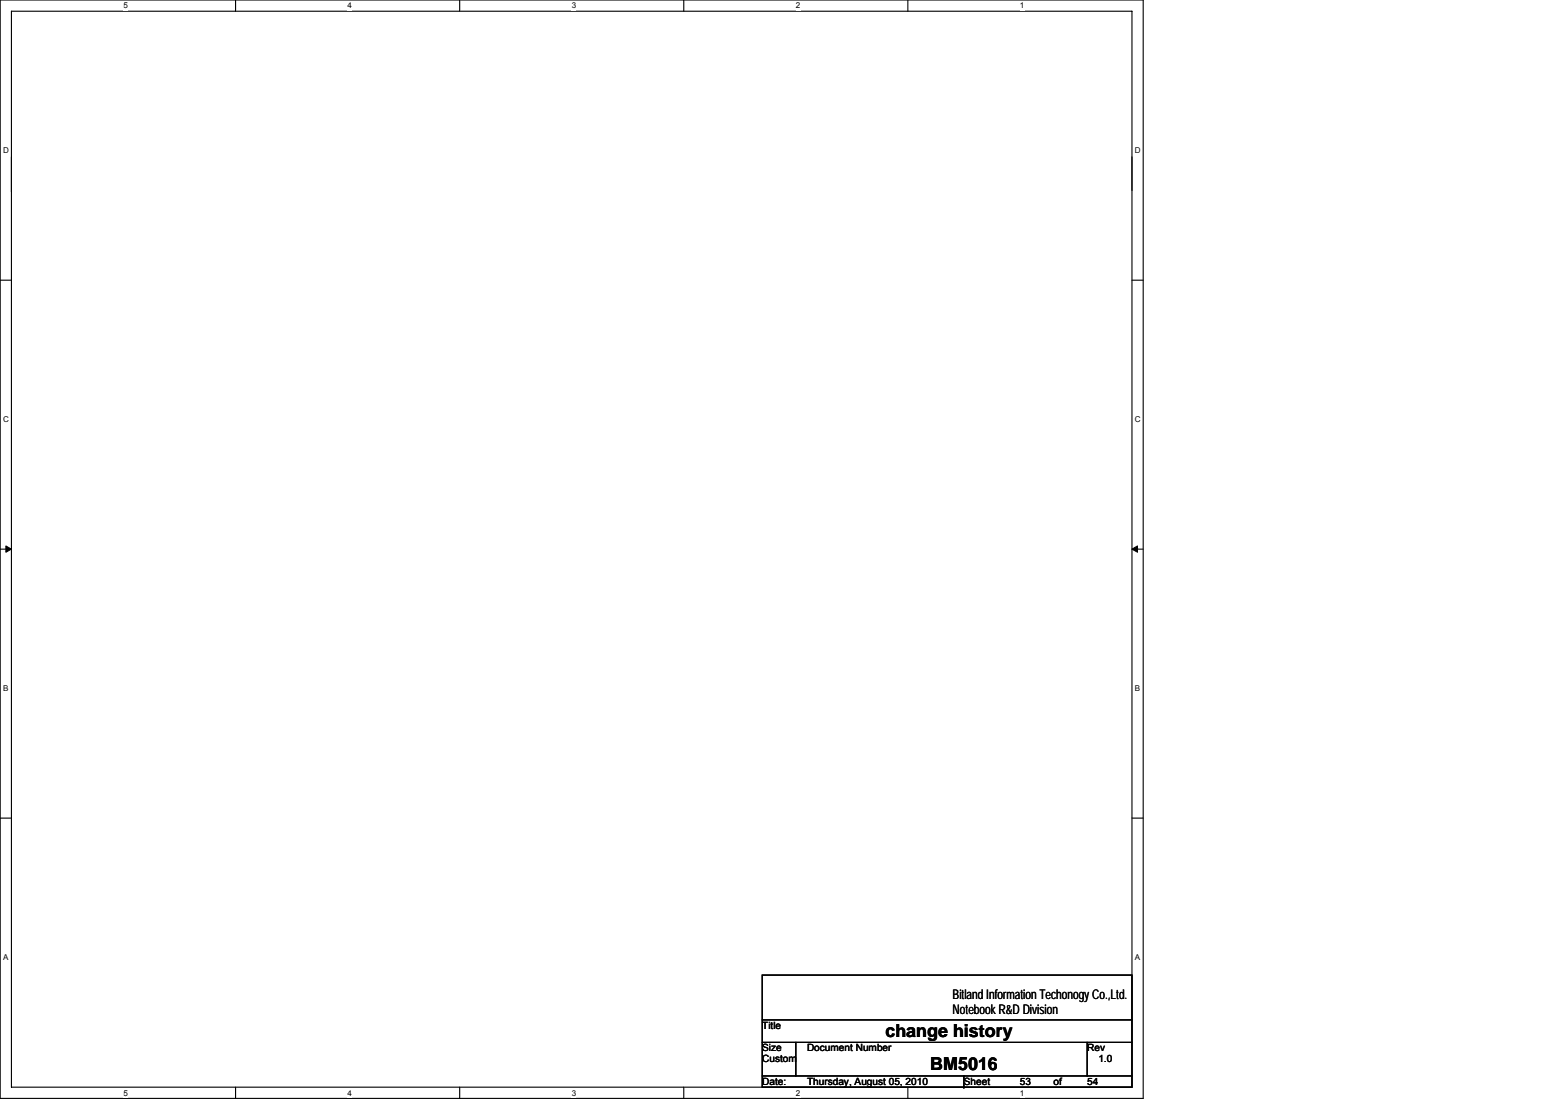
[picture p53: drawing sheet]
<svg xmlns="http://www.w3.org/2000/svg" width="297mm" height="210mm" viewBox="0 0 297 210" stroke-linecap="round" stroke-linejoin="round" font-family="sans-serif">
<defs><g id="words">
<g font-size="3.4">
<text x="168.6" y="197.3">change history</text>
<text x="177.1" y="203.7">BM5016</text>
</g>
<g font-size="2.5">
<text x="181.4" y="190.1">Bitland Information Techonogy Co.,Ltd.</text>
<text x="181.4" y="193">Notebook R&amp;D Division</text>
</g>
<g font-size="1.9">
<text x="145.1" y="195.9">Title</text>
<text x="145.1" y="200.1">Size</text>
<text x="145.1" y="202.2">Custom</text>
<text x="153.7" y="200.1">Document Number</text>
<text x="207" y="200.1">Rev</text>
<text x="209.1" y="202.2">1.0</text>
<text x="145.1" y="206.5">Date:</text>
<text x="153.7" y="206.5">Thursday, August 05, 2010</text>
<text x="183.5" y="206.5">Sheet</text>
<text x="194.2" y="206.5">53</text>
<text x="200.6" y="206.5">of</text>
<text x="207" y="206.5">54</text>
</g>
<g font-size="1.5">
<text x="23.5" y="1.6">5</text>
<text x="66.2" y="1.6">4</text>
<text x="108.9" y="1.6">3</text>
<text x="151.5" y="1.6">2</text>
<text x="194.2" y="1.6">1</text>
<text x=".6" y="29.1">D</text>
<text x="216.1" y="29.1">D</text>
<text x=".6" y="80.3">C</text>
<text x="216.1" y="80.3">C</text>
<text x=".6" y="131.5">B</text>
<text x="216.1" y="131.5">B</text>
<text x=".6" y="182.7">A</text>
<text x="216.1" y="182.7">A</text>
<text x="23.5" y="208.6">5</text>
<text x="66.2" y="208.6">4</text>
<text x="108.9" y="208.6">3</text>
<text x="151.5" y="208.6">2</text>
<text x="194.2" y="208.6">1</text>
</g>
</g></defs>
<path d="M0 0h217.7v209.1h-217.7zM2.2 2.1h213.3v204.9h-213.3z" fill="none" stroke="#000" stroke-width=".21"/>
<g fill="#fff">
<path d="M23.5 .2h.9v1.7h-.9z"/>
<path d="M23.5 207.2h.9v1.7h-.9z"/>
</g>
<path d="M44.8 0v2.1M44.8 207v2.1" fill="none" stroke="#000" stroke-width=".21"/>
<g fill="#fff">
<path d="M66.2 .2h.8v1.7h-.8z"/>
<path d="M66.2 207.2h.8v1.7h-.8z"/>
</g>
<path d="M87.5 0v2.1M87.5 207v2.1" fill="none" stroke="#000" stroke-width=".21"/>
<g fill="#fff">
<path d="M108.9 .2h.8v1.7h-.8z"/>
<path d="M108.9 207.2h.8v1.7h-.8z"/>
</g>
<path d="M130.2 0v2.1M130.2 207v2.1" fill="none" stroke="#000" stroke-width=".21"/>
<g fill="#fff">
<path d="M151.5 .2h.9v1.7h-.9z"/>
<path d="M151.5 207.2h.9v1.7h-.9z"/>
</g>
<path d="M172.9 0v2.1M172.9 207v2.1" fill="none" stroke="#000" stroke-width=".21"/>
<g fill="#fff">
<path d="M194.2 .2h.8v1.7h-.8z"/>
<path d="M194.2 207.2h.8v1.7h-.8z"/>
<path d="M.6 27.7h1.1v1.7h-1.1z"/>
<path d="M216.1 27.7h1.1v1.7h-1.1z"/>
<path d="M.6 78.9h1.1v1.7h-1.1z"/>
<path d="M216.1 78.9h1.1v1.7h-1.1z"/>
</g>
<path d="M0 53.3h2.2M215.5 53.3h2.2" fill="none" stroke="#000" stroke-width=".21"/>
<g fill="#fff">
<path d="M.6 130.1h1v1.7h-1z"/>
<path d="M216.1 130.1h1v1.7h-1z"/>
</g>
<path d="M0 104.5h2.2M215.5 104.5h2.2" fill="none" stroke="#000" stroke-width=".21"/>
<path d="M1.1 103.9l1.1 .6-1.1 .6zM215.5 104.5l1.1-.6v1.2z" fill="#000" stroke="#000" stroke-width=".19"/>
<g fill="#fff">
<path d="M.6 181.3h1v1.7h-1z"/>
<path d="M216.1 181.3h1v1.7h-1z"/>
</g>
<g fill="none" stroke="#000" stroke-width=".21">
<path d="M2.2 36.3h.1M2.2 29.9v6.4M215.5 29.9v6.4M0 155.7h2.2M215.5 155.7h2.2M145.1 185.6h70.4v21.4h-70.4zM145.1 194.2h70.4M145.1 198.4h70.4M151.5 198.4v6.4M207 198.4v6.4M145.1 204.8h70.4M183.5 207h.1"/>
<path d="M183.5 204.8v2.2"/>
</g>
<use href="#words"/>
</svg>
